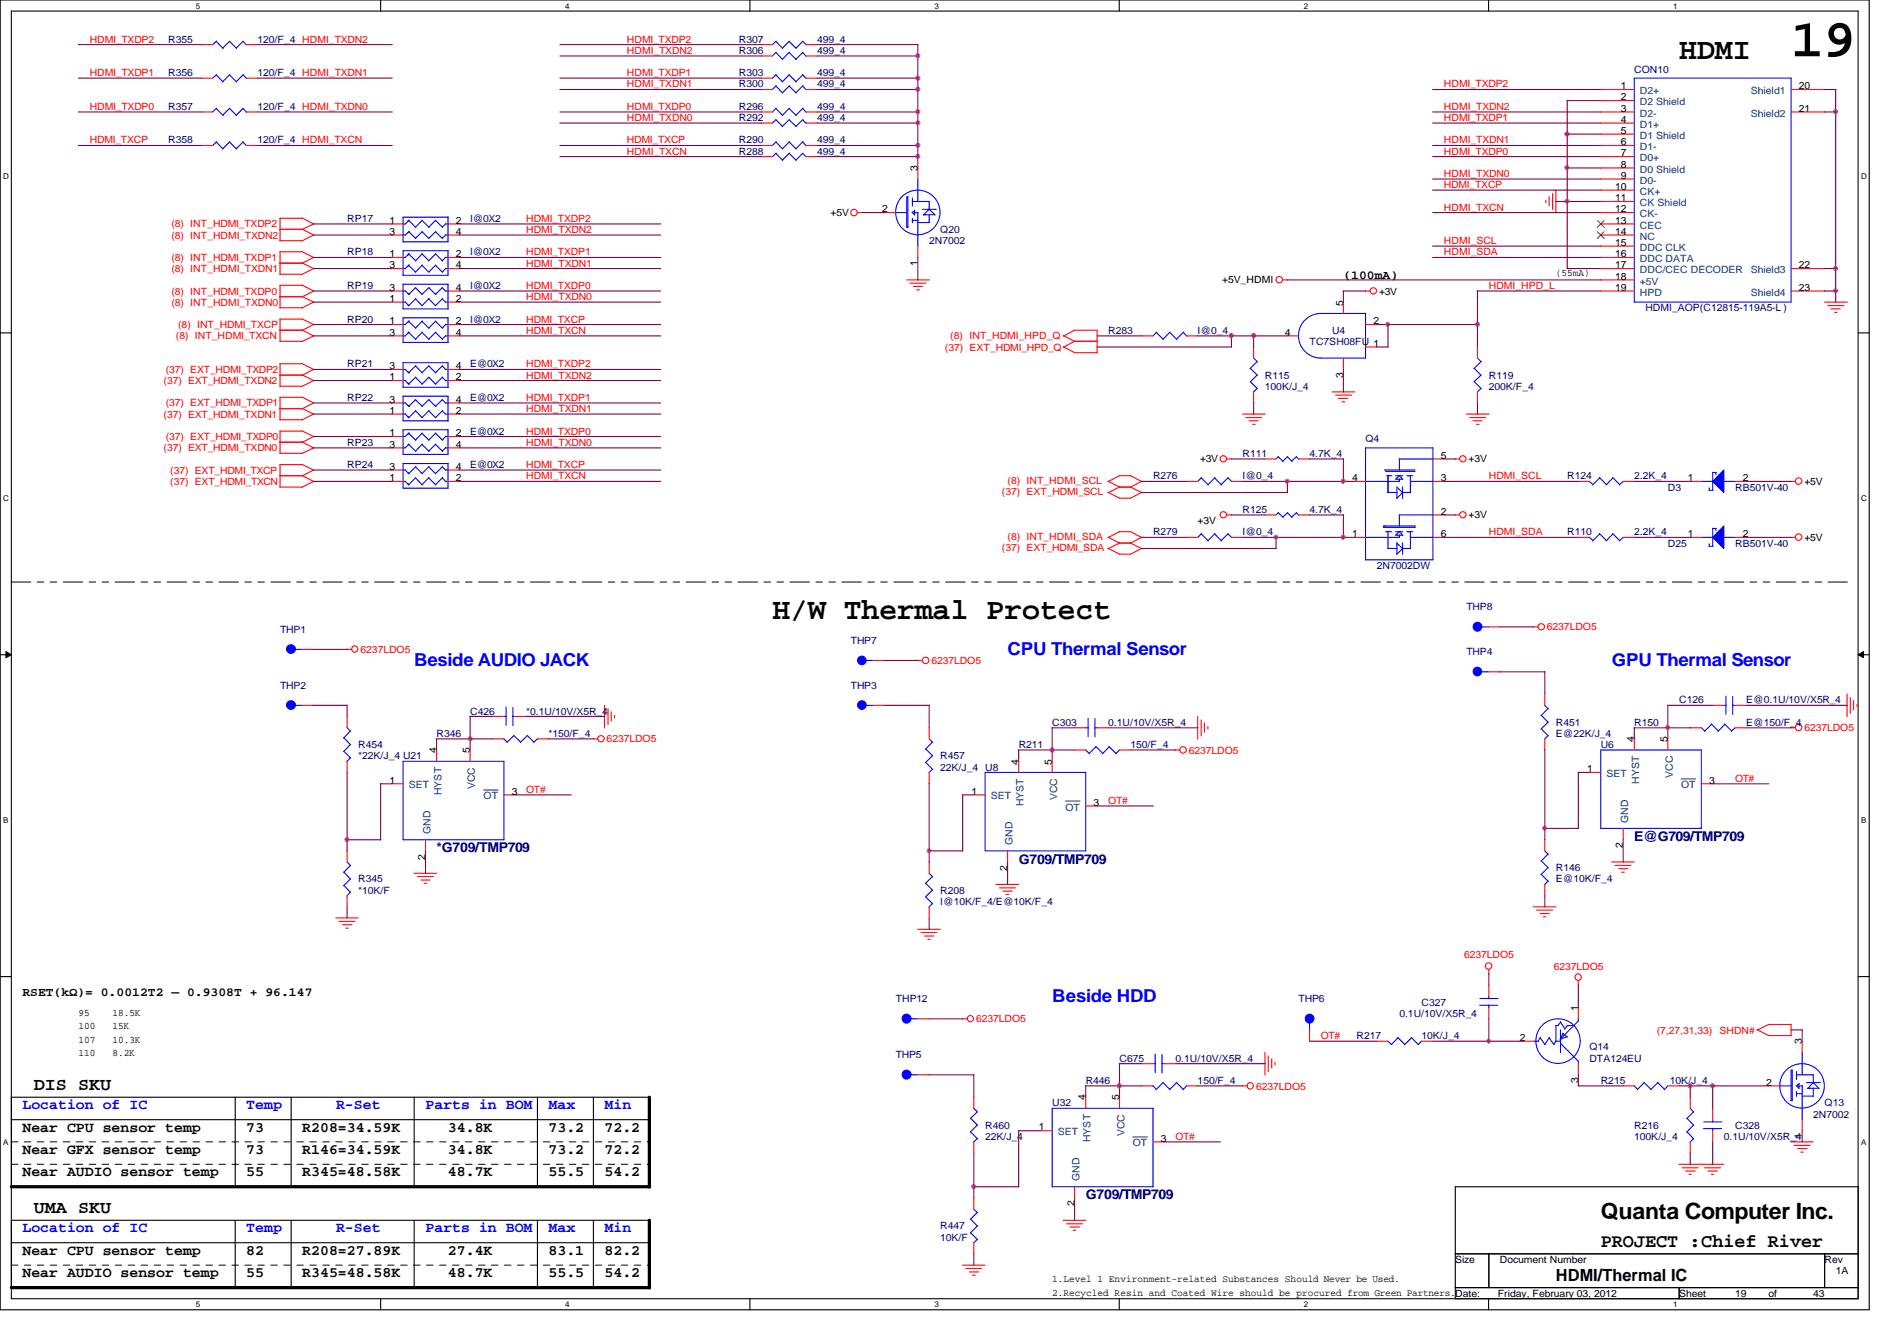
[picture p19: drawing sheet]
<svg xmlns="http://www.w3.org/2000/svg" width="297mm" height="210mm" viewBox="0 0 297 210" stroke-linecap="round" stroke-linejoin="round" font-family="sans-serif">
<defs><g id="words">
<text font-size="8.4" x="280.5" y="8.8">19</text>
<g font-size="4.7">
<text x="262.9" y="9.2">HDMI</text>
<text x="120.9" y="96.8">H/W Thermal Protect</text>
</g>
<text font-size="3.5" x="250.7" y="190.8">Quanta Computer Inc.</text>
<text font-size="3" x="250.7" y="195.2">PROJECT :Chief River</text>
<g font-size="2.8" fill="#00f">
<text x="64.9" y="104.3">Beside AUDIO JACK</text>
<text x="157.8" y="102.5">CPU Thermal Sensor</text>
<text x="252.4" y="104.3">GPU Thermal Sensor</text>
<text x="164.8" y="156.8">Beside HDD</text>
</g>
<g font-size="2.8">
<text x="5.3" y="170.6">DIS SKU</text>
<text x="5.3" y="189.8">UMA SKU</text>
</g>
<text font-size="2.6" x="243.6" y="200.4">HDMI/Thermal IC</text>
<g font-size="2.3" fill="#00f">
<text x="3.5" y="173.6">Location of IC</text>
<text x="38.6" y="173.6">Temp</text>
<text x="52.6" y="173.6">R-Set</text>
<text x="66.6" y="173.6">Parts in BOM</text>
<text x="85.9" y="173.6">Max</text>
<text x="94.7" y="173.6">Min</text>
<text x="3.5" y="192.9">Location of IC</text>
<text x="38.6" y="192.9">Temp</text>
<text x="52.6" y="192.9">R-Set</text>
<text x="66.6" y="192.9">Parts in BOM</text>
<text x="85.9" y="192.9">Max</text>
<text x="94.7" y="192.9">Min</text>
</g>
<g font-size="2.3">
<text x="3.5" y="177.1">Near CPU sensor temp</text>
<text x="38.6" y="177.1">73</text>
<text x="47.3" y="177.1">R208=34.59K</text>
<text x="70.1" y="177.1">34.8K</text>
<text x="85.9" y="177.1">73.2</text>
<text x="94.7" y="177.1">72.2</text>
<text x="3.5" y="180.6">Near GFX sensor temp</text>
<text x="3.5" y="184.1">Near AUDIO sensor temp</text>
<text x="38.6" y="180.6">73</text>
<text x="38.6" y="184.1">55</text>
<text x="47.3" y="180.6">R146=34.59K</text>
<text x="47.3" y="184.1">R345=48.58K</text>
<text x="70.1" y="180.6">34.8K</text>
<text x="70.1" y="184.1">48.7K</text>
<text x="85.9" y="180.6">73.2</text>
<text x="85.9" y="184.1">55.5</text>
<text x="94.7" y="180.6">72.2</text>
<text x="94.7" y="184.1">54.2</text>
<text x="3.5" y="196.4">Near CPU sensor temp</text>
<text x="38.6" y="196.4">82</text>
<text x="47.3" y="196.4">R208=27.89K</text>
<text x="70.1" y="196.4">27.4K</text>
<text x="85.9" y="196.4">83.1</text>
<text x="94.7" y="196.4">82.2</text>
<text x="3.5" y="199.9">Near AUDIO sensor temp</text>
<text x="38.6" y="199.9">55</text>
<text x="47.3" y="199.9">R345=48.58K</text>
<text x="70.1" y="199.9">48.7K</text>
<text x="85.9" y="199.9">55.5</text>
<text x="94.7" y="199.9">54.2</text>
</g>
<g font-size="2.1" fill="#000080">
<text x="255.9" y="131.7">E@G709/TMP709</text>
<text x="68.4" y="133.4">*G709/TMP709</text>
<text x="159.5" y="135.2">G709/TMP709</text>
<text x="170" y="187.7">G709/TMP709</text>
</g>
<g font-size="1.9">
<text x="210.4" y="43.6">(100mA)</text>
<text x="3.5" y="155.8">RSET(kΩ)= 0.0012T2 — 0.9308T + 96.147</text>
</g>
<g font-size="1.6" fill="#f00">
<text x="14.1" y="6.7">HDMI_TXDP2</text>
<text x="14.1" y="11.9">HDMI_TXDP1</text>
<text x="98.2" y="8.4">HDMI_TXDN2</text>
<text x="98.2" y="11.9">HDMI_TXDP1</text>
<text x="98.2" y="6.7">HDMI_TXDP2</text>
<text x="14.1" y="17.2">HDMI_TXDP0</text>
<text x="98.2" y="17.2">HDMI_TXDP0</text>
<text x="98.2" y="13.7">HDMI_TXDN1</text>
<text x="226.1" y="13.7">HDMI_TXDP2</text>
<text x="226.1" y="17.2">HDMI_TXDN2</text>
<text x="14.1" y="22.4">HDMI_TXCP</text>
<text x="98.2" y="22.4">HDMI_TXCP</text>
<text x="98.2" y="19">HDMI_TXDN0</text>
<text x="226.1" y="22.4">HDMI_TXDN1</text>
<text x="226.1" y="19">HDMI_TXDP1</text>
<text x="98.2" y="24.2">HDMI_TXCN</text>
<text x="226.1" y="29.5">HDMI_TXCP</text>
<text x="226.1" y="24.2">HDMI_TXDP0</text>
<text x="226.1" y="27.7">HDMI_TXDN0</text>
<text x="26.8" y="35.6">(8) INT_HDMI_TXDP2</text>
<text x="82.4" y="34.7">HDMI_TXDP2</text>
<text x="226.1" y="33">HDMI_TXCN</text>
<text x="26.8" y="40.9">(8) INT_HDMI_TXDP1</text>
<text x="26.8" y="37.3">(8) INT_HDMI_TXDN2</text>
<text x="82.4" y="40">HDMI_TXDP1</text>
<text x="82.4" y="41.7">HDMI_TXDN1</text>
<text x="82.4" y="36.5">HDMI_TXDN2</text>
<text x="226.1" y="40">HDMI_SDA</text>
<text x="226.1" y="38.2">HDMI_SCL</text>
<text x="26.8" y="42.6">(8) INT_HDMI_TXDN1</text>
<text x="26.8" y="47.9">(8) INT_HDMI_TXDN0</text>
<text x="26.8" y="46.1">(8) INT_HDMI_TXDP0</text>
<text x="82.4" y="45.3">HDMI_TXDP0</text>
<text x="82.4" y="47">HDMI_TXDN0</text>
<text x="233.1" y="45.3">HDMI_HPD_L</text>
<text x="27.6" y="53.1">(8) INT_HDMI_TXCN</text>
<text x="27.9" y="51.4">(8) INT_HDMI_TXCP</text>
<text x="82.4" y="52.2">HDMI_TXCN</text>
<text x="82.4" y="50.5">HDMI_TXCP</text>
<text x="148.8" y="53.1">(8) INT_HDMI_HPD_Q</text>
<text x="25.9" y="58.4">(37) EXT_HDMI_TXDP2</text>
<text x="82.4" y="59.3">HDMI_TXDN2</text>
<text x="82.4" y="57.5">HDMI_TXDP2</text>
<text x="148" y="54.9">(37) EXT_HDMI_HPD_Q</text>
<text x="25.6" y="65.4">(37) EXT_HDMI_TXDN1</text>
<text x="25.6" y="60.2">(37) EXT_HDMI_TXDN2</text>
<text x="25.9" y="63.6">(37) EXT_HDMI_TXDP1</text>
<text x="82.4" y="64.5">HDMI_TXDN1</text>
<text x="82.4" y="62.8">HDMI_TXDP1</text>
<text x="25.6" y="70.7">(37) EXT_HDMI_TXDN0</text>
<text x="25.9" y="68.9">(37) EXT_HDMI_TXDP0</text>
<text x="82.4" y="68">HDMI_TXDP0</text>
<text x="82.4" y="69.8">HDMI_TXDN0</text>
<text x="26.7" y="75.9">(37) EXT_HDMI_TXCN</text>
<text x="26.7" y="74.2">(37) EXT_HDMI_TXCP</text>
<text x="82.4" y="73.3">HDMI_TXCP</text>
<text x="82.4" y="75">HDMI_TXCN</text>
<text x="156.9" y="77.5">(37) EXT_HDMI_SCL</text>
<text x="157.8" y="75.7">(8) INT_HDMI_SCL</text>
<text x="233.1" y="75">HDMI_SCL</text>
<text x="233.1" y="83.8">HDMI_SDA</text>
<text x="156.9" y="86.2">(37) EXT_HDMI_SDA</text>
<text x="157.8" y="84.5">(8) INT_HDMI_SDA</text>
<text x="242.2" y="98.7">6237LDO5</text>
<text x="56.5" y="102.2">6237LDO5</text>
<text x="145.8" y="104">6237LDO5</text>
<text x="95" y="116.2">6237LDO5</text>
<text x="186.1" y="118">6237LDO5</text>
<text x="282.5" y="114.5">6237LDO5</text>
<text x="82.4" y="124.1">OT#</text>
<text x="173.5" y="125.9">OT#</text>
<text x="271.7" y="122.3">OT#</text>
<text x="229.3" y="150">6237LDO5</text>
<text x="243.3" y="151.8">6237LDO5</text>
<text x="152.9" y="160">6237LDO5</text>
<text x="259.4" y="161.8">(7,27,31,33)</text>
<text x="269.2" y="161.8">SHDN#</text>
<text x="206.8" y="162.6">OT#</text>
<text x="196.7" y="170.6">6237LDO5</text>
<text x="184.1" y="178.4">OT#</text>
</g>
<g font-size="1.6" fill="#000080">
<text x="26.3" y="11.9">R356</text>
<text x="26.3" y="6.7">R355</text>
<text x="40.3" y="11.9">120/F_4 HDMI_TXDN1</text>
<text x="40.3" y="6.7">120/F_4 HDMI_TXDN2</text>
<text x="115.7" y="11.9">R303</text>
<text x="115.7" y="8.4">R306</text>
<text x="115.7" y="6.7">R307</text>
<text x="128" y="11.9">499_4</text>
<text x="128" y="8.4">499_4</text>
<text x="128" y="6.7">499_4</text>
<text x="255.9" y="11.4">CON10</text>
<text x="26.3" y="17.2">R357</text>
<text x="40.3" y="17.2">120/F_4 HDMI_TXDN0</text>
<text x="115.7" y="13.7">R300</text>
<text x="115.7" y="17.2">R296</text>
<text x="128" y="13.7">499_4</text>
<text x="128" y="17.2">499_4</text>
<text x="26.3" y="22.4">R358</text>
<text x="40.3" y="22.4">120/F_4 HDMI_TXCN</text>
<text x="115.7" y="19">R292</text>
<text x="115.7" y="22.4">R290</text>
<text x="128" y="19">499_4</text>
<text x="128" y="22.4">499_4</text>
<text x="115.7" y="24.2">R288</text>
<text x="128" y="24.2">499_4</text>
<text x="54.4" y="34.7">RP17</text>
<text x="73.6" y="34.7">I@0X2</text>
<text x="54.4" y="40">RP18</text>
<text x="73.6" y="40">I@0X2</text>
<text x="145.5" y="38.2">2N7002</text>
<text x="147.2" y="36.5">Q20</text>
<text x="54.4" y="45.3">RP19</text>
<text x="73.6" y="45.3">I@0X2</text>
<text x="54.4" y="50.5">RP20</text>
<text x="73.6" y="50.5">I@0X2</text>
<text x="173.5" y="52.2">R283</text>
<text x="187.5" y="52.2">I@0_4</text>
<text x="208.6" y="52.2">U4</text>
<text x="257.6" y="48.7">HDMI_AOP(C12815-119A5-L )</text>
<text x="54.4" y="57.5">RP21</text>
<text x="73.6" y="57.5">E@0X2</text>
<text x="198.1" y="59.3">R115</text>
<text x="205.1" y="54">TC7SH08FU 1</text>
<text x="233.1" y="59.3">R119</text>
<text x="54.4" y="62.8">RP22</text>
<text x="73.6" y="62.8">E@0X2</text>
<text x="198.1" y="61">100K/J_4</text>
<text x="233.1" y="61">200K/F_4</text>
<text x="54.4" y="69.8">RP23</text>
<text x="73.6" y="68">E@0X2</text>
<text x="194.6" y="71.5">R111</text>
<text x="205.1" y="71.5">4.7K_4</text>
<text x="213.8" y="69.3">Q4</text>
<text x="54.4" y="73.3">RP24</text>
<text x="73.6" y="73.3">E@0X2</text>
<text x="180.5" y="75">R276</text>
<text x="194.6" y="75">I@0_4</text>
<text x="245.4" y="75">R124</text>
<text x="255.9" y="75">2.2K_4</text>
<text x="261.2" y="76.8">D3</text>
<text x="271.7" y="76.8">RB501V-40</text>
<text x="180.5" y="83.8">R279</text>
<text x="194.6" y="83.8">I@0_4</text>
<text x="194.6" y="80.3">R125</text>
<text x="205.1" y="80.3">4.7K_4</text>
<text x="245.4" y="83.8">R110</text>
<text x="255.9" y="83.8">2.2K_4</text>
<text x="215.6" y="89.1">2N7002DW</text>
<text x="261.2" y="85.6">D25</text>
<text x="271.7" y="85.6">RB501V-40</text>
<text x="229.6" y="95.5">THP8</text>
<text x="43.9" y="99.1">THP1</text>
<text x="133.2" y="100.8">THP7</text>
<text x="43.9" y="107.8">THP2</text>
<text x="133.2" y="107.8">THP3</text>
<text x="229.6" y="102.5">THP4</text>
<text x="73.6" y="111.8">C426</text>
<text x="82.4" y="111.8">*0.1U/10V/X5R_4</text>
<text x="164.8" y="113.6">C303</text>
<text x="173.5" y="113.6">0.1U/10V/X5R_4</text>
<text x="243.6" y="113.6">R451</text>
<text x="255.9" y="113.6">R150</text>
<text x="262.9" y="110.1">C126</text>
<text x="273.4" y="113.6">E@150/F_4</text>
<text x="273.4" y="110.1">E@0.1U/10V/X5R_4</text>
<text x="56.1" y="117.1">R454</text>
<text x="56.1" y="118.8">*22K/J_4 U21</text>
<text x="68.4" y="115.4">R346</text>
<text x="85.9" y="115.4">*150/F_4</text>
<text x="147.2" y="118.8">R457</text>
<text x="159.5" y="117.1">R211</text>
<text x="177" y="117.1">150/F_4</text>
<text x="243.6" y="115.4">E@22K/J_4</text>
<text x="250.7" y="117.1">U6</text>
<text x="147.2" y="120.6">22K/J_4 U8</text>
<text x="243.6" y="136.4">R146</text>
<text x="56.1" y="138.1">R345</text>
<text x="56.1" y="139.9">*10K/F</text>
<text x="147.2" y="139.9">R208</text>
<text x="147.2" y="141.6">I@10K/F_4/E@10K/F_4</text>
<text x="243.6" y="138.1">E@10K/F_4</text>
<text x="140.2" y="156.9">THP12</text>
<text x="203.3" y="156.9">THP6</text>
<text x="219.1" y="159.2">0.1U/10V/X5R_4</text>
<text x="222.6" y="157.4">C327</text>
<text x="140.2" y="165.7">THP5</text>
<text x="175.3" y="166.2">C675</text>
<text x="184.1" y="166.2">0.1U/10V/X5R_4</text>
<text x="212.4" y="162.6">R217</text>
<text x="222.6" y="162.6">10K/J_4</text>
<text x="248.9" y="164.4">Q14</text>
<text x="248.9" y="166.2">DTA124EU</text>
<text x="164.8" y="173.2">U32</text>
<text x="170" y="169.7">R446</text>
<text x="187.5" y="169.7">150/F_4</text>
<text x="250.7" y="169.7">R215</text>
<text x="261.5" y="169.7">10K/J_4</text>
<text x="285.7" y="173.2">Q13</text>
<text x="154.3" y="176.7">R460</text>
<text x="154.3" y="178.4">22K/J_4</text>
<text x="255.9" y="176.7">R216</text>
<text x="255.9" y="178.4">100K/J_4</text>
<text x="269.9" y="178.4">0.1U/10V/X5R_4</text>
<text x="271.7" y="176.7">C328</text>
<text x="283.9" y="174.9">2N7002</text>
<text x="147.2" y="192.4">R447</text>
<text x="147.2" y="194.2">10K/F</text>
</g>
<g font-size="1.6">
<text x="253.8" y="14">1</text>
<text x="253.8" y="15.7">2</text>
<text x="253.8" y="17.5">3</text>
<text x="281.7" y="14">20</text>
<text x="281.7" y="17.5">21</text>
<text x="253.8" y="19.2">4</text>
<text x="253.8" y="21">5</text>
<text x="253.8" y="22.7">6</text>
<text x="143.7" y="26.8" transform="rotate(-90 143.7 26.8)">3</text>
<text x="252.9" y="29.7">10</text>
<text x="253.8" y="24.5">7</text>
<text x="253.8" y="26.2">8</text>
<text x="253.8" y="28">9</text>
<text x="61" y="35">1</text>
<text x="71.4" y="35">2</text>
<text x="130" y="33.9">+5V</text>
<text x="138.1" y="33.2">2</text>
<text x="252.9" y="31.5">11</text>
<text x="252.9" y="33.2">12</text>
<text x="252.9" y="35">13</text>
<text x="61" y="36.7">3</text>
<text x="61" y="40.3">1</text>
<text x="61" y="42">3</text>
<text x="71.4" y="36.7">4</text>
<text x="71.4" y="40.3">2</text>
<text x="71.4" y="42">4</text>
<text x="143.7" y="41.6" transform="rotate(-90 143.7 41.6)">1</text>
<text x="252.9" y="36.7">14</text>
<text x="252.9" y="38.5">15</text>
<text x="252.9" y="40.3">16</text>
<text x="252.9" y="42">17</text>
<text x="281.7" y="42">22</text>
<text x="61" y="47.2">1</text>
<text x="61" y="45.5">3</text>
<text x="71.4" y="47.2">2</text>
<text x="71.4" y="45.5">4</text>
<text x="191.4" y="44.4">+5V_HDMI</text>
<text x="210.3" y="47.8" transform="rotate(-90 210.3 47.8)">5</text>
<text x="215.9" y="46.1">+3V</text>
<text x="243.6" y="43.3">(55mA)</text>
<text x="252.9" y="43.8">18</text>
<text x="252.9" y="45.5">19</text>
<text x="281.7" y="45.5">23</text>
<text x="61" y="50.8">1</text>
<text x="61" y="52.5">3</text>
<text x="71.4" y="50.8">2</text>
<text x="71.4" y="52.5">4</text>
<text x="201.2" y="52.5">4</text>
<text x="215.1" y="50.8">2</text>
<text x="61" y="59.5">1</text>
<text x="61" y="57.8">3</text>
<text x="71.4" y="59.5">2</text>
<text x="71.4" y="57.8">4</text>
<text x="210.3" y="59.1" transform="rotate(-90 210.3 59.1)">3</text>
<text x="61" y="64.8">1</text>
<text x="61" y="63">3</text>
<text x="71.4" y="64.8">2</text>
<text x="71.4" y="63">4</text>
<text x="61" y="68.3">1</text>
<text x="61" y="70.1">3</text>
<text x="71.4" y="68.3">2</text>
<text x="71.4" y="70.1">4</text>
<text x="225.6" y="71.8">5</text>
<text x="61" y="75.3">1</text>
<text x="61" y="73.5">3</text>
<text x="71.4" y="75.3">2</text>
<text x="71.4" y="73.5">4</text>
<text x="187.9" y="72.4">+3V</text>
<text x="211.7" y="75.3">4</text>
<text x="225.6" y="75.3">3</text>
<text x="230" y="72.4">+3V</text>
<text x="264.3" y="75.3">1</text>
<text x="272.9" y="75.3">2</text>
<text x="282.5" y="75.9">+5V</text>
<text x="187.5" y="82">+3V</text>
<text x="225.6" y="80.6">2</text>
<text x="230" y="81.2">+3V</text>
<text x="211.7" y="84.1">1</text>
<text x="225.6" y="84.1">6</text>
<text x="264.3" y="84.1">1</text>
<text x="272.9" y="84.1">2</text>
<text x="282.5" y="84.7">+5V</text>
<text x="68.3" y="117.9" transform="rotate(-90 68.3 117.9)">4</text>
<text x="73.6" y="117.9" transform="rotate(-90 73.6 117.9)">5</text>
<text x="159.5" y="119.7" transform="rotate(-90 159.5 119.7)">4</text>
<text x="164.7" y="119.7" transform="rotate(-90 164.7 119.7)">5</text>
<text x="255.9" y="116.2" transform="rotate(-90 255.9 116.2)">4</text>
<text x="261.1" y="116.2" transform="rotate(-90 261.1 116.2)">5</text>
<text x="61" y="122.6">1</text>
<text x="80.1" y="124.4">3</text>
<text x="152.1" y="124.4">1</text>
<text x="248.5" y="120.9">1</text>
<text x="267.6" y="122.6">3</text>
<text x="171.2" y="126.1">3</text>
<text x="66.6" y="134.5" transform="rotate(-90 66.6 134.5)">2</text>
<text x="157.7" y="136.3" transform="rotate(-90 157.7 136.3)">2</text>
<text x="254.1" y="132.8" transform="rotate(-90 254.1 132.8)">2</text>
<text x="12.3" y="159">95</text>
<text x="12.3" y="161.1">100</text>
<text x="17.6" y="159">18.5K</text>
<text x="17.6" y="161.1">15K</text>
<text x="247.1" y="158.2" transform="rotate(-90 247.1 158.2)">1</text>
<text x="12.3" y="163.2">107</text>
<text x="12.3" y="165.3">110</text>
<text x="17.6" y="163.2">10.3K</text>
<text x="17.6" y="165.3">8.2K</text>
<text x="238" y="162.9">2</text>
<text x="282.1" y="163.5" transform="rotate(-90 282.1 163.5)">3</text>
<text x="170" y="172.3" transform="rotate(-90 170 172.3)">4</text>
<text x="175.3" y="172.3" transform="rotate(-90 175.3 172.3)">5</text>
<text x="247.1" y="169.6" transform="rotate(-90 247.1 169.6)">3</text>
<text x="276.6" y="169.9">2</text>
<text x="162.6" y="177">1</text>
<text x="181.8" y="178.7">3</text>
<text x="282.1" y="178.4" transform="rotate(-90 282.1 178.4)">1</text>
<text x="168.2" y="188.8" transform="rotate(-90 168.2 188.8)">2</text>
<text x="227.9" y="197.7">Size</text>
<text x="234.9" y="197.7">Document Number</text>
<text x="285.7" y="197.7">Rev</text>
<text x="164.8" y="202.9">2.Recycled Resin and Coated Wire should be procured from Green Partners.Date:</text>
<text x="164.8" y="200.7">1.Level 1 Environment-related Substances Should Never be Used.</text>
<text x="234.5" y="203">Friday, February 03, 2012</text>
<text x="262.9" y="203">Sheet</text>
<text x="271.7" y="203">19</text>
<text x="276.9" y="203">of</text>
<text x="283.9" y="203">43</text>
<text x="287.4" y="199.5">1A</text>
</g>
<g font-size="1.6" fill="#004080">
<text x="256.8" y="14.7">D2+</text>
<text x="256.8" y="16.5">D2 Shield</text>
<text x="274.1" y="14.7">Shield1</text>
<text x="256.8" y="18.2">D2-</text>
<text x="256.8" y="20">D1+</text>
<text x="256.8" y="21.7">D1 Shield</text>
<text x="256.8" y="23.5">D1-</text>
<text x="274.1" y="18.2">Shield2</text>
<text x="256.8" y="25.2">D0+</text>
<text x="256.8" y="27">D0 Shield</text>
<text x="256.8" y="28.7">D0-</text>
<text x="256.8" y="30.5">CK+</text>
<text x="256.8" y="32.3">CK Shield</text>
<text x="256.8" y="34">CK-</text>
<text x="256.8" y="35.8">CEC</text>
<text x="256.8" y="37.5">NC</text>
<text x="256.8" y="39.2">DDC CLK</text>
<text x="256.8" y="41">DDC DATA</text>
<text x="256.8" y="42.8">DDC/CEC DECODER</text>
<text x="256.8" y="44.5">+5V</text>
<text x="256.8" y="46.3">HPD</text>
<text x="274.1" y="42.8">Shield3</text>
<text x="274.1" y="46.3">Shield4</text>
<text x="64" y="123.4">SET</text>
<text x="69.1" y="124.5" transform="rotate(-90 69.1 124.5)">HYST</text>
<text x="74.4" y="123.5" transform="rotate(-90 74.4 123.5)">VCC</text>
<text x="75.7" y="125.1">OT</text>
<text x="155.1" y="125.1">SET</text>
<text x="165.5" y="125.3" transform="rotate(-90 165.5 125.3)">VCC</text>
<text x="251.5" y="121.6">SET</text>
<text x="256.7" y="122.7" transform="rotate(-90 256.7 122.7)">HYST</text>
<text x="261.9" y="121.8" transform="rotate(-90 261.9 121.8)">VCC</text>
<text x="263.2" y="123.4">OT</text>
<text x="67.4" y="130.6" transform="rotate(-90 67.4 130.6)">GND</text>
<text x="160.3" y="126.2" transform="rotate(-90 160.3 126.2)">HYST</text>
<text x="166.8" y="126.9">OT</text>
<text x="254.9" y="128.8" transform="rotate(-90 254.9 128.8)">GND</text>
<text x="158.5" y="132.3" transform="rotate(-90 158.5 132.3)">GND</text>
<text x="165.6" y="177.7">SET</text>
<text x="170.8" y="178.8" transform="rotate(-90 170.8 178.8)">HYST</text>
<text x="176.1" y="177.8" transform="rotate(-90 176.1 177.8)">VCC</text>
<text x="177.4" y="179.5">OT</text>
<text x="169" y="184.9" transform="rotate(-90 169 184.9)">GND</text>
</g>
<g font-size="1.3">
<text x="30.7" y="1.4">5</text>
<text x="88.5" y="1.4">4</text>
<text x="146.3" y="1.4">3</text>
<text x="204.2" y="1.4">2</text>
<text x="262" y="1.4">1</text>
<text x=".5" y="28.1">D</text>
<text x="291.4" y="28.1">D</text>
<text x=".5" y="78.4">C</text>
<text x="291.4" y="78.4">C</text>
<text x=".5" y="128.8">B</text>
<text x="291.4" y="128.8">B</text>
<text x=".5" y="179.2">A</text>
<text x="291.4" y="179.2">A</text>
<text x="30.7" y="204.6">5</text>
<text x="88.5" y="204.6">4</text>
<text x="146.3" y="204.6">3</text>
<text x="204.2" y="204.6">2</text>
<text x="262" y="204.6">1</text>
</g>
</g></defs>
<path d="M0 0h292.7v205h-292.7zM1.8 1.7h289.2v201.6h-289.2z" fill="none" stroke="#000" stroke-width=".17"/>
<g fill="#fff">
<path d="M30.7 .2h.7v1.4h-.7z"/>
<path d="M30.7 203.5h.7v1.4h-.7z"/>
</g>
<path d="M59.6 0v1.7M59.6 203.3v1.7" fill="none" stroke="#000" stroke-width=".17"/>
<g fill="#fff">
<path d="M88.5 .2h.7v1.4h-.7z"/>
<path d="M88.5 203.5h.7v1.4h-.7z"/>
</g>
<path d="M117.4 0v1.7M117.4 203.3v1.7" fill="none" stroke="#000" stroke-width=".17"/>
<g fill="#fff">
<path d="M146.3 .2h.7v1.4h-.7z"/>
<path d="M146.3 203.5h.7v1.4h-.7z"/>
</g>
<path d="M175.3 0v1.7M175.3 203.3v1.7" fill="none" stroke="#000" stroke-width=".17"/>
<g fill="#fff">
<path d="M204.2 .2h.6v1.4h-.6z"/>
<path d="M204.2 203.5h.6v1.4h-.6z"/>
</g>
<path d="M233.1 0v1.7M233.1 203.3v1.7" fill="none" stroke="#000" stroke-width=".17"/>
<g fill="#fff">
<path d="M262 .2h.7v1.4h-.7z"/>
<path d="M262 203.5h.7v1.4h-.7z"/>
<path d="M.5 26.9h.9v1.4h-.9z"/>
<path d="M291.4 26.9h.9v1.4h-.9z"/>
<path d="M.5 77.3h.9v1.4h-.9z"/>
<path d="M291.4 77.3h.9v1.4h-.9z"/>
</g>
<path d="M0 52.1h1.8M291 52.1h1.7" fill="none" stroke="#000" stroke-width=".17"/>
<g fill="#fff">
<path d="M.5 127.7h.8v1.4h-.8z"/>
<path d="M291.4 127.7h.8v1.4h-.8z"/>
</g>
<path d="M0 102.5h1.8M291 102.5h1.7" fill="none" stroke="#000" stroke-width=".17"/>
<path d="M.9 102l.9 .5-.9 .5zM291 102.5l.8-.5v1z" fill="#000"/>
<path d="M.9 102l.9 .5-.9 .5zM291 102.5l.8-.5v1z" fill="none" stroke="#000" stroke-width=".16"/>
<g fill="#fff">
<path d="M.5 178.1h.8v1.4h-.8z"/>
<path d="M291.4 178.1h.8v1.4h-.8z"/>
</g>
<g fill="none" stroke="#000" stroke-width=".17">
<path d="M0 152.9h1.8M291 152.9h1.7M1.8 175.3h99.9M36.8 171.7v14.1M45.6 171.7v14.1M64.9 171.7v14.1M84.2 171.7v14.1M92.9 171.7v14.1M101.7 171.7h-99.9v14.1M1.8 194.5h99.9M36.8 191v10.6M45.6 191v10.6"/>
<path d="M64.9 191v10.6M84.2 191v10.6M92.9 191v10.6M101.7 191h-99.9v10.6M227.9 185.8h63.1v17.5h-63.1zM227.9 196.3h63.1M233.1 196.3v5.2M285.7 196.3v5.2M227.9 201.5h63.1M262.9 201.5v1.8"/>
</g>
<path d="M1.8 91.1h287.5" fill="none" stroke="#000" stroke-width=".16" stroke-dasharray="3 1 1 1 1 1"/>
<path d="M101.7 171.7v14.1M1.8 185.8h99.9M101.7 191v10.6M1.8 201.5h99.9" fill="none" stroke="#000" stroke-width=".51"/>
<path d="M1.8 178.7h99.9M1.8 182.2h99.9M1.8 198h99.9" fill="none" stroke="#000" stroke-width=".16" stroke-dasharray="1 1 1 1 1 1 1 1"/>
<g fill="none" stroke="#f00" stroke-width=".17">
<path d="M31.6 12.2h1.7M38.6 12.2h1.7M43.8 39.4h3.5M43.8 35.9h3.5M43.8 37.7h3.5M43.8 34.2h3.5M43.9 34.2v3.5M43.9 39.4v3.6M47.3 39.4l1.8 .9-1.8 .9M47.3 35.9l1.8 .9-1.8 .9M47.3 34.1l1.8 1-1.8 .8M134.3 33.3h.7"/>
<path d="M242.1 31.4v.3M242.6 30.8v1.4M243.1 30.3v2.5M243.6 29.8v3.5M43.8 51.7h3.5M43.8 53.4h3.5M43.8 41.2h3.5M43.8 42.9h3.5M43.8 50h3.5M43.8 46.4h3.5M43.8 48.2h3.5M43.8 44.7h3.5"/>
<path d="M43.8 58.7h3.5M43.8 56.9h3.5M43.9 44.7v3.5M43.9 49.9v3.5M43.9 56.9v3.6M47.3 41.1l1.8 .9-1.8 1M47.3 51.6l1.8 1-1.8 .9M47.3 49.9l1.8 .9-1.8 .9M47.3 46.4l1.8 .9-1.8 .9M47.3 44.6l1.8 1-1.8 .9M47.3 58.7l1.8 .9-1.8 .9M47.3 56.9l1.8 .9-1.8 1"/>
<path d="M142 43.8h3.5M142.5 44.3h2.5M143 44.8h1.4M143.5 45.4h.5M166.5 52.5l1.8 .9-1.8 1M166.5 54.3l1.8 .9M168.2 51.7h3.6v3.5M168.2 53.4h3.6M168.2 55.2h3.6M168.3 51.7l-1.8 .9M200.9 43.8h.7M213.8 45.6h.7"/>
<path d="M285.7 47.3h3.6M286.2 47.8h2.5M286.7 48.3h1.5M287.3 48.9h.4M43.8 74.5h3.5M43.8 76.2h3.5M43.8 62.2h3.5M43.8 64h3.5M43.8 65.7h3.5M43.8 60.5h3.5M43.8 69.2h3.5M43.8 71h3.5"/>
<path d="M43.8 67.5h3.5M43.8 72.7h3.5M43.9 62.2v3.5M43.9 67.5v3.5M43.9 72.7v3.6M47.3 62.1l1.8 1-1.8 .9M47.3 63.9l1.8 .9-1.8 .9M47.3 69.2l1.8 .9-1.8 .9M47.3 67.4l1.8 .9-1.8 1M47.3 74.4l1.8 1-1.8 .9M47.3 72.7l1.8 .9-1.8 .9M173.5 75.3l1.8 .9-1.8 .9"/>
<path d="M173.5 77l1.8 1M175.3 74.5h1.7l1.8 .9M175.3 76.2h1.7M175.3 74.5l-1.8 .9M177 76.2l1.8 .9M178.8 75.3l-1.8 .9M178.8 77l-1.8 1h-1.7M192.1 71.8h.8M194.6 64.8h3.5M195.1 65.4h2.5M195.6 65.9h1.4M196.1 66.4h.5"/>
<path d="M208.6 61.3h3.5M209.1 61.8h2.5M209.6 62.4h1.4M210.1 62.9h.5M227.8 71.8h.8M229.6 64.8h3.6M230.1 65.4h2.5M230.6 65.9h1.5M231.2 66.4h.4M280.4 75.4h.7M173.5 84.1l1.8 .9-1.8 .9M173.5 85.8l1.8 .9"/>
<path d="M175.3 83.2h1.7l1.8 1M175.3 85h1.7M175.3 83.2l-1.8 1M177 85l1.8 .9M178.8 84.1l-1.8 .9M178.8 85.8l-1.8 .9h-1.7M192.1 80.6h.8M227.8 80.6h.8M240.1 98.1h.7M280.4 84.1h.7M54.3 101.6h.8M92.9 115.7h.7"/>
<path d="M94.7 110.4v3.6M95.2 110.9v2.5M95.7 111.4v1.5M96.2 112v.4M143.7 103.4h.7M184 117.4h.7M187.5 112.1v3.6M188.1 112.7v2.5M188.6 113.2v1.4M189.1 113.7v.4M280.4 113.9h.7M289.2 108.6v3.6"/>
<path d="M289.7 109.2v2.5M290.2 109.6v1.5M290.8 110.2v.4M64.8 136.7h3.6M65.4 137.2h2.5M65.9 137.8h1.4M66.4 138.3h.4M156 138.4h3.5M156.5 139h2.5M157.1 139.5h1.4M157.5 140h.4M252.3 134.9h3.6"/>
<path d="M252.9 135.5h2.5M253.4 136h1.5M253.9 136.5h.4M52.6 143.7h3.5M53.1 144.2h2.5M53.6 144.7h1.5M54.1 145.3h.4M143.7 145.5h3.5M144.2 146h2.5M144.8 146.5h1.4M145.3 147h.4M150.7 159.5h.8"/>
<path d="M233.1 151.8v.7M240.1 141.9h3.5M240.6 142.5h2.5M241.2 143h1.4M241.7 143.5h.4M247.1 153.5v.8M194.5 170h.8M198.1 164.7v3.6M198.6 165.3v2.5M199.1 165.7v1.5M199.6 166.3v.4M268.2 173.5v1.8"/>
<path d="M268.2 177v1.7M275.1 161.2l1.8 .9M276.9 160.4h3.6M276.9 160.4l-1.8 .8M280.4 178.7h3.5M280.5 160.3v1.8h-3.6M280.9 179.3h2.5M281.5 179.8h1.5M150.7 198h3.6M151.2 198.5h2.5M151.8 199.1h1.4M152.3 199.6h.4"/>
<path d="M166.5 191h3.5M167 191.6h2.5M167.6 192.1h1.4M168.1 192.6h.3M262.9 182.2h7M263.4 182.8h2.5M263.9 183.3h1.5M264.5 183.8h.3M266.9 182.8h2.5M267.5 183.3h1.4M268 183.8h.3M282 180.3h.4"/>
<circle cx="133.7" cy="33.3" r=".51"/>
<circle cx="200.3" cy="43.8" r=".51"/>
<circle cx="215.1" cy="45.5" r=".5"/>
<circle cx="191.6" cy="71.8" r=".5"/>
<circle cx="229.1" cy="71.8" r=".5"/>
<circle cx="281.6" cy="75.3" r=".51"/>
<circle cx="191.6" cy="80.6" r=".5"/>
<circle cx="229.1" cy="80.6" r=".5"/>
<circle cx="241.3" cy="98.1" r=".5"/>
<circle cx="281.6" cy="84.1" r=".51"/>
<circle cx="55.5" cy="101.6" r=".5"/>
<circle cx="94.1" cy="115.6" r=".5"/>
<circle cx="144.9" cy="103.4" r=".51"/>
<circle cx="185.2" cy="117.4" r=".51"/>
<circle cx="281.6" cy="113.9" r=".51"/>
<circle cx="152" cy="159.4" r=".49"/>
<circle cx="233.1" cy="151.2" r=".51"/>
<circle cx="247.1" cy="152.9" r=".5"/>
<circle cx="195.8" cy="170" r=".5"/>
</g>
<path d="M33.9 11.7l1 1.1M33.9 11.7l-.6 .5M35.9 11.7l1.1 1.1M36 11.7l-1.1 1.1M38.1 11.7l.5 .6M38.1 11.7l-1.1 1.1M266.7 176.7h2.9M266.8 175.6h2.8M268.2 175.3v.3M268.2 176.6v.4" fill="none" stroke="#00f" stroke-width=".17"/>
<circle cx="205.1" cy="159.4" r=".68" fill="#00f"/>
<g fill="none" stroke="#00f" stroke-width=".17">
<path d="M33.9 17l1 1.1M33.9 16.9l-.6 .6M35.9 17l1.1 1.1M36 16.9l-1.1 1.1M38.1 17l.5 .6M38.1 16.9l-1.1 1.1M121.5 11.7l1.1 1.1M121.5 8.2l1.1 1.1M121.5 11.7l-.6 .5M121.5 8.2l-.6 .6M123.6 11.7l1.1 1.1M123.6 8.2l1.1 1.1"/>
<path d="M123.6 11.7l-1.1 1.1M123.6 8.2l-1.1 1.1M125.7 11.7l.5 .6M125.7 8.2l.5 .6M125.7 11.7l-1.1 1.1M125.7 8.2l-1.1 1.1M33.9 22.2l1 1.1M33.9 22.2l-.6 .6M35.9 22.2l1.1 1.1M36 22.2l-1.1 1.1M38.1 22.2l.5 .6M38.1 22.2l-1.1 1.1"/>
<path d="M121.5 24l1.1 1.1M121.5 24l-.6 .5M123.6 24l1.1 1.1M123.6 24l-1.1 1.1M125.7 24l.5 .6M125.7 24l-1.1 1.1M181.1 52l1.1 1.1M181.1 52l-.6 .6M183.2 52l1.1 1.1M183.2 52l-1.1 1.1M185.3 52l.5 .6M185.3 52l-1.1 1.1"/>
<path d="M195.8 57.7l1.1 1.1M195.8 59.7l1.1 1.1M196.3 56l.6 .6M196.8 56.6l-1.1 1.1M196.8 58.7l-1.1 1.1M196.8 60.8l-.5 .6M53.8 115.5l1.1 1.1M53.8 117.6l1.1 1.1M54.4 113.9l.5 .6M54.9 114.4l-1.1 1.1M54.9 116.5l-1.1 1.1M54.9 118.6l-.6 .6"/>
<path d="M205.1 160.1v1.1"/>
<circle cx="205.1" cy="159.4" r=".68"/>
</g>
<g fill="none" stroke="#f00" stroke-width=".17">
<path d="M31.6 17.5h1.7M38.6 17.5h1.7M119.2 12.2h1.7M119.2 8.8h1.7M126.2 12.2h1.8M126.2 8.8h1.8M31.6 22.8h1.7M38.6 22.8h1.7M119.2 24.5h1.7M126.2 24.5h1.8M178.8 52.6h1.7M185.8 52.6h1.7"/>
<path d="M196.3 54.3v1.7M196.3 61.3v1.8M54.4 112.1v1.8M54.4 119.2v1.7M205.1 161.2v1.8"/>
</g>
<circle cx="231.4" cy="105.1" r=".68" fill="#00f"/>
<g fill="none" stroke="#00f" stroke-width=".17">
<path d="M121.5 18.8l1.1 1M121.5 18.7l-.6 .6M123.6 18.8l1.1 1M123.6 18.7l-1.1 1.1M125.7 18.8l.5 .5M125.7 18.7l-1.1 1.1M213.8 75.4h5.4M213.8 70.1h10.6v17.5h-10.6zM216.8 73.6h4.8M217 73.8h4.6M217.1 74.5h.8M217.3 77.1h1.5"/>
<path d="M217.3 74.4v2.7M218.5 75h1.1M218.5 74.5h1.2M218.7 76.2l.9 .9-.9 .9M218.7 76.4v1.6M218.8 74.8l-.2 .2M219.1 74.4l.6 .7M219.1 75v.4M219.2 74.4l-.5 .4M219.6 77.1h1.2M219.6 76.2v1.8M220.3 74.5h.9"/>
<path d="M220.8 74.4v2.7M220.8 75.4h3.6M224.4 71.8h-5.3v1.8M213.8 84.1h5.4M216.6 82.5h5M216.7 82.3h4.9v.3M216.7 82.3v.2M217 83.2h.9M217.3 85.9h1.5M217.3 83.2v2.7M218.5 83.8h1.1M218.5 83.2h1.2"/>
<path d="M218.7 85l.9 .9-.9 .9M218.7 85v1.7M218.8 83.5l-.2 .3M219.1 83.2l.6 .6M219.1 83.8v.4M219.2 83.2l-.5 .4M219.6 85.9h1.2M219.6 85v1.8M220.3 83.2h.9M220.8 84.1h3.6M220.8 83.2v2.7M224.4 80.6h-5.3v1.8"/>
<path d="M232 105.2h1.1"/>
<circle cx="231.4" cy="105.1" r=".68"/>
</g>
<path d="M119.2 19.3h1.7M126.2 19.3h1.8M212.1 75.4h1.7M224.4 71.8h1.7M224.4 75.4h1.7M212.1 84.1h1.7M224.4 84.1h1.7M224.4 80.6h1.7M233.1 105.2h1.8" fill="none" stroke="#f00" stroke-width=".17"/>
<circle cx="135" cy="110.4" r=".68" fill="#00f"/>
<g fill="none" stroke="#00f" stroke-width=".17">
<path d="M121.5 13.5l1.1 1.1M121.5 13.4l-.6 .6M123.6 13.5l1.1 1.1M123.6 13.4l-1.1 1.1M125.7 13.5l.5 .6M125.7 13.4l-1.1 1.1M230.8 57.7l1.1 1.1M230.8 59.7l1.1 1.1M231.3 56l.6 .6M231.9 56.6l-1.1 1.1M231.9 58.7l-1.1 1.1M188.1 74.8l1.1 1.1"/>
<path d="M188.1 74.8l-.6 .6M190.2 74.8l1.1 1.1M190.2 74.8l-1.1 1.1M192.3 74.8l.6 .6M192.3 74.8l-1.1 1.1M231.9 60.8l-.6 .6M248.8 75.3l.6 .6M250.4 74.8l1.1 1.1M250.5 74.8l-1.1 1.1M252.5 74.8l1.1 1.1M252.6 74.8l-1.1 1.1M254.2 75.4l-.6 .5"/>
<path d="M188.1 83.6l1.1 1.1M188.1 83.5l-.6 .6M190.2 83.6l1.1 1.1M190.2 83.5l-1.1 1.1M192.3 83.6l.6 .6M192.3 83.5l-1.1 1.1M200.1 80.3l.8 .7M200.2 80.2l-.4 .4M201.6 80.3l.7 .7M201.6 80.2l-.7 .7M203 80.3l.4 .3M203 80.2l-.7 .7"/>
<path d="M248.8 84.1l.6 .5M250.4 83.5l1.1 1.1M250.5 83.6l-1.1 1.1M252.5 83.5l1.1 1.1M252.6 83.6l-1.1 1.1M254.2 84.1l-.6 .6M135.6 110.4h1.1M250.7 117.4h15.7v12.3h-15.7zM266.4 113.9l.6 .5M268 113.3l1.1 1.1M268 113.4l-1.1 1.1M270 113.3l1.1 1.1"/>
<path d="M270.1 113.4l-1.1 1.1M271.7 113.9l-.6 .6M241.3 134.7l1.1 1.1M241.3 136.9l1.1 1.1M241.9 133.2l.5 .5M242.4 133.7l-1.1 1.1M242.4 135.8l-1.1 1.1M242.4 137.9l-.6 .6M231.7 157.4h2.8M231.7 156.3h2.9M233.1 156v.3M233.1 157.3v.4"/>
<circle cx="135" cy="110.4" r=".68"/>
</g>
<g fill="none" stroke="#f00" stroke-width=".17">
<path d="M119.2 14h1.7M126.2 14h1.8M231.3 54.3v1.7M185.8 75.4h1.7M192.8 75.4h1.8M231.3 61.3v1.8M247.1 75.4h1.8M254.2 75.4h1.7M185.8 84.1h1.7M192.8 84.1h1.8M198.1 80.6h1.7M203.3 80.6h1.8"/>
<path d="M247.1 84.1h1.8M254.2 84.1h1.7M136.7 110.4h1.8M255.9 115.7v1.7M261.2 115.7v1.7M264.7 113.9h1.7M271.7 113.9h1.7M241.9 131.4v1.8M241.9 138.4v1.8M248.9 120.9h1.8M254.2 129.7v1.7M266.4 122.7h1.8"/>
<path d="M233.1 154.2v1.8M233.1 157.7v1.8"/>
</g>
<path d="M263.2 121.9h2.3" fill="none" stroke="#004080" stroke-width=".16"/>
<circle cx="45.6" cy="101.6" r=".69" fill="#00f"/>
<g fill="none" stroke="#00f" stroke-width=".17">
<path d="M46.3 101.6h1"/>
<circle cx="45.6" cy="101.6" r=".69"/>
</g>
<path d="M47.3 101.6h1.8" fill="none" stroke="#f00" stroke-width=".17"/>
<path d="M269.9 73.6v3.5l-1.7-1.7z" fill="#00f"/>
<g fill="none" stroke="#00f" stroke-width=".17">
<path d="M200.1 71.5l.8 .7M200.2 71.5l-.4 .3M201.6 71.5l.7 .7M201.6 71.5l-.7 .7M203 71.5l.4 .4M203 71.5l-.7 .7M266.4 75.4h1.8M267.6 76.4v.4h.6M268.2 74h.5M268.2 73.9v2.9M268.7 73.9v.4M269.9 75.4h1.8"/>
<path d="M269.9 73.6v3.5l-1.7-1.7zM269.9 110.4h.4M270.3 109v2.8M271.3 110.4h.4M271.3 109v2.8M278.7 170h1.8M280.4 172.3h.2M280.6 167.5v4.8M280.7 167.5h-.2v4.8M281.3 168.2h2.7M281.3 171.2h.9M281.3 169.9l.4 .4"/>
<path d="M281.3 167.7v1.3M281.3 170.9v.7M281.6 170h.6M281.7 169.6v.8M281.7 169.6l-.4 .4M282.2 164.7v3.5M282.2 169.9v5.4M282.2 171.6h1.8M282.9 169.5h2.1M283 170.4l.9-.9 1 .9M283.1 170.3h1.7M283.9 168.2v1.3"/>
<path d="M283.9 170.3v1.3"/>
<circle cx="282.2" cy="170" r="3.5"/>
</g>
<path d="M198.1 71.8h1.7M203.3 71.8h1.8M264.7 75.4h1.7M271.7 75.4h1.7M268.2 110.4h1.7M271.7 110.4h1.7M276.9 170h1.8M282.2 163v1.7M282.2 175.3v1.7" fill="none" stroke="#f00" stroke-width=".17"/>
<path d="M269.9 82.3v3.6l-1.7-1.8z" fill="#00f"/>
<g fill="none" stroke="#00f" stroke-width=".17">
<path d="M121.5 17l1.1 1.1M121.5 16.9l-.6 .6M123.6 17l1.1 1.1M123.6 16.9l-1.1 1.1M125.7 17l.5 .6M125.7 16.9l-1.1 1.1M63.1 35.1h.4M63.1 36.8h.4M63.1 37.8h7.1M63.8 36.4l.2-.2-.5 .6M63.8 40l.2-.3-.5 .6M64 34.5l1.1 1.1"/>
<path d="M64 36.3l1.1 1M64 39.8l1.1 1.1M64 34.5l-.5 .6M66.1 34.5l1.1 1.1M66.1 36.3l1.1 1M66.1 39.8l1.1 1.1M66.1 34.5l-1 1.1M66.1 36.2l-1 1.1M66.1 39.7l-1 1.1M68.2 34.5l1.1 1.1M68.2 36.3l1.1 1M68.2 39.8l1.1 1.1"/>
<path d="M68.2 34.5l-1.1 1.1M68.2 36.2l-1.1 1.1M68.2 39.7l-1.1 1.1M69.8 35.1h.4M69.8 36.8h.4M69.8 35l-.5 .6M69.8 36.7l-.5 .6M70.1 34v3.8M70.1 39.2v3.9M70.2 34h-7.1v3.9M70.2 39.2h-7.1v3.9M140.2 33.3h1.8"/>
<path d="M141.9 35.6h.3M142.2 30.8v4.8M142.2 30.8h-.2v4.8M142.8 31.5h2.7M142.8 34.5h.9M142.8 33.2l.4 .4M142.9 31v1.3M142.9 34.2v.7M143.2 33.3h.5M143.2 32.9v.8M143.2 32.9l-.4 .4M143.7 28v3.5"/>
<path d="M143.7 33.2v5.3M143.7 34.8h1.8M144.4 32.8h2.2M144.6 33.7l.9-.9 .9 .9M144.6 33.6h1.8M145.5 31.5v1.3M145.5 33.6v1.2M63.1 44.4v3.9h7.1M63.1 56.7v3.9h7.1M63.1 40.3h.4M63.1 42h.4M63.1 43.1h7.1"/>
<path d="M63.1 47.3h.4M63.1 45.6h.4M63.1 44.5h7.1M63.1 50.8h.4M63.1 52.6h.4M63.1 53.6h7.1M63.1 59.6h.4M63.1 57.8h.4M63.1 56.8h7.1M63.5 47.3l.5 .6M63.5 45.6l.5 .5-.2-.2M63.5 59.6l.5 .6-.2-.3"/>
<path d="M63.5 57.8l.5 .6-.2-.2M63.8 41.7l.2-.2-.5 .5M63.8 50.5l.2-.3-.5 .6M64 41.5l1.1 1.1M64 50.3l1.1 1.1M64 52l1.1 1.1M64 52l-.5 .6M65.1 46.8l1 1.1M65.1 45l1 1.1M65.1 59.1l1 1.1M65.1 57.3l1 1.1M65.1 46.7l-1.1 1.1"/>
<path d="M65.1 45l-1.1 1.1M65.1 57.2l-1.1 1.1M65.1 59l-1.1 1.1M66.1 41.5l1.1 1.1M66.1 50.3l1.1 1.1M66.1 52l1.1 1.1M66.1 41.5l-1 1.1M66.1 50.2l-1 1.2M66.1 52l-1 1.1M67.1 46.8l1.1 1.1M67.1 45l1.1 1.1M67.1 59.1l1.1 1.1"/>
<path d="M67.1 57.3l1.1 1.1M67.2 46.7l-1.1 1.1M67.2 45l-1.1 1.1M67.2 59l-1.1 1.1M67.2 57.2l-1.1 1.1M68.2 41.5l1.1 1.1M68.2 52l1.1 1.1M68.2 50.3l1.1 1.1M68.2 41.5l-1.1 1.1M68.2 50.2l-1.1 1.2M68.2 52l-1.1 1.1M69.3 46.8l.5 .5"/>
<path d="M69.3 45l.5 .6M69.3 59.1l.5 .5M69.3 57.3l.5 .6M69.3 46.7l-1.1 1.1M69.3 45l-1.1 1.1M69.3 59l-1.1 1.1M69.3 57.2l-1.1 1.1M69.8 40.3h.4M69.8 42h.4M69.8 47.3h.4M69.8 45.6h.4M69.8 50.8h.4"/>
<path d="M69.8 52.6h.4M69.8 59.6h.4M69.8 57.8h.4M69.8 40.3l-.5 .5M69.8 42l-.5 .6M69.8 50.8l-.5 .6M69.8 52.5l-.5 .6M70.1 44.5v3.9M70.1 49.7v3.9M70.1 56.8v3.9M70.2 49.7h-7.1v3.9M63.1 62v3.9h7.1"/>
<path d="M63.1 72.5v3.9h7.1M63.1 64.8h.4M63.1 63.1h.4M63.1 62h7.1M63.1 68.3h.4M63.1 70.1h.4M63.1 71.1h7.1M63.1 75.4h.4M63.1 73.6h.4M63.1 72.6h7.1M63.5 64.8l.5 .6M63.5 63.1l.5 .5-.2-.2"/>
<path d="M63.5 75.4l.5 .5-.2-.2M63.5 73.6l.5 .6M63.8 68l.2-.2-.5 .5M64 67.8l1.1 1.1M64 69.6l1.1 1.1M64 69.5l-.5 .6M65.1 64.3l1 1.1M65.1 62.6l1 1M65.1 74.8l1 1.1M65.1 73.1l1 1.1M65.1 64.3l-1.1 1.1M65.1 62.5l-1.1 1.1"/>
<path d="M65.1 74.8l-1.1 1.1M65.1 73l-1.1 1.1M66.1 67.8l1.1 1.1M66.1 69.6l1.1 1.1M66.1 67.8l-1 1.1M66.1 69.5l-1 1.1M67.1 64.3l1.1 1.1M67.1 62.6l1.1 1M67.1 74.8l1.1 1.1M67.1 73.1l1.1 1.1M67.2 64.3l-1.1 1.1M67.2 62.5l-1.1 1.1"/>
<path d="M67.2 74.8l-1.1 1.1M67.2 73l-1.1 1.1M68.2 69.6l1.1 1.1M68.2 67.8l1.1 1.1M68.2 67.8l-1.1 1.1M68.2 69.5l-1.1 1.1M69.3 64.3l.5 .6M69.3 62.6l.5 .5M69.3 73.1l.5 .5M69.3 74.8l.5 .6M69.3 64.3l-1.1 1.1M69.3 62.5l-1.1 1.1"/>
<path d="M69.3 74.8l-1.1 1.1M69.3 73l-1.1 1.1M69.8 64.8h.4M69.8 63.1h.4M69.8 68.3h.4M69.8 70.1h.4M69.8 75.4h.4M69.8 73.6h.4M69.8 68.3l-.5 .6M69.8 70.1l-.5 .5M70.1 62v3.9M70.1 67.2v3.9"/>
<path d="M70.1 72.6v3.9M70.2 67.3h-7.1v3.9M266.4 84.1h1.8M267.6 85.1v.4h.6M268.2 82.7h.5M268.2 82.7v2.8M268.7 82.7v.4M269.9 84.1h1.8M269.9 82.3v3.6l-1.7-1.8zM63.1 119.2h15.8v12.2h-15.8zM78.9 115.6l.5 .6M80.4 115.1l1.1 1.1"/>
<path d="M80.5 115.1l-1.1 1.1M82.5 115.1l1.1 1.1M82.6 115.1l-1.1 1.1M84.2 115.7l-.6 .5M144.9 117.2l1.1 1.1M144.9 119.3l1.1 1.1M145.5 115.7l.5 .5M146 116.2l-1.1 1.1M146 118.3l-1.1 1.1M170 117.3l.6 .6M170 113.9h.4M170.4 112.4v2.9"/>
<path d="M171.4 113.9h.4M171.4 112.5v2.9M171.6 116.8l1.1 1.1M171.6 116.9l-1.1 1.1M173.6 116.8l1.1 1.1M173.7 116.9l-1.1 1.1M175.3 117.4l-.6 .6M241.3 112l1.1 1.1M241.3 114.1l1.1 1.1M241.9 110.4l.5 .6M242.4 110.9l-1.1 1.1M242.4 113l-1.1 1.1"/>
<path d="M242.4 115.1l-.6 .6M53.8 136.5l1.1 1.1M53.8 138.6l1.1 1.1M54.4 134.9l.5 .6M54.9 135.5l-1.1 1.1M54.9 137.6l-1.1 1M54.9 139.7l-.6 .6M144.9 138.3l1.1 1.1M145.5 136.7l.5 .5M146 120.4l-.5 .5M146 137.2l-1.1 1.1M146 139.3l-1.1 1.1"/>
<path d="M154.3 120.9h15.7v12.3h-15.7zM144.9 140.4l1.1 1.1M146 141.4l-.5 .6M244.3 160l.8 1.1M244.4 159.9l-.4 .6M247.1 159.4v.4M247.2 159.8l-2.9 2.9 1.1-.4M152 175l1.1 1.1M152 177.2l1.1 1.1M152.5 173.5l.6 .6M153 174l-1.1 1.1M153 176.1l-1.1 1.1"/>
<path d="M153 178.2l-.6 .6M240.1 163h.8M241.2 162.4l.7 1.1M241.2 162.4l-.4 .6M242.6 162.4l.7 1.1M242.6 162.4l-.7 1.1M243.6 160.5v2.5h.8M243.6 160.5h.4M243.7 162.9l-.4 .6M244.3 161.2v3.6M244.3 163.3l2.9 2.9M244.7 161.8l.7 .5"/>
<path d="M244.7 161.7l-.4 .9M245.4 160.5h1.1M245.4 160.5l-.4 .5M247.1 166.1v.4M264.2 175l1 1.1M264.2 177.2l1 1.1M264.7 173.5l.5 .6M265.2 174l-1.1 1.1M265.2 176.1l-1.1 1.1M265.2 178.2l-.6 .6"/>
<circle cx="143.7" cy="33.2" r="3.5"/>
<circle cx="243.9" cy="163" r="3.5"/>
</g>
<g fill="none" stroke="#f00" stroke-width=".17">
<path d="M119.2 17.5h1.7M126.2 17.5h1.8M61.4 35.1h1.7M61.4 36.8h1.7M70.1 35.1h1.8M70.1 36.8h1.8M138.5 33.3h1.7M143.7 26.3v1.7M143.7 38.5v1.8M61.4 40.3h1.7M61.4 42h1.7M61.4 47.3h1.7"/>
<path d="M61.4 45.6h1.7M61.4 50.8h1.7M61.4 52.6h1.7M61.4 59.6h1.7M61.4 57.8h1.7M70.1 40.3h1.8M70.1 42h1.8M70.1 47.3h1.8M70.1 45.6h1.8M70.1 50.8h1.8M70.1 52.6h1.8M70.1 59.6h1.8"/>
<path d="M70.1 57.8h1.8M61.4 64.8h1.7M61.4 63.1h1.7M61.4 68.3h1.7M61.4 70.1h1.7M61.4 75.4h1.7M61.4 73.6h1.7M70.1 64.8h1.8M70.1 63.1h1.8M70.1 68.3h1.8M70.1 70.1h1.8M70.1 75.4h1.8"/>
<path d="M70.1 73.6h1.8M264.7 84.1h1.7M271.7 84.1h1.7M68.4 117.4v1.8M73.6 117.4v1.8M77.1 115.7h1.8M84.2 115.7h1.7M145.5 113.9v1.8M159.5 119.2v1.7M164.8 119.2v1.7M168.3 113.9h1.7M168.3 117.4h1.7"/>
<path d="M171.8 113.9h1.7M175.3 117.4h1.7M241.9 108.6v1.8M241.9 115.7v1.7M54.4 133.2v1.7M61.4 122.7h1.7M66.6 131.4v1.8M78.9 124.4h1.7M145.5 120.9v1.8M145.5 134.9v1.8M152.5 124.4h1.8M157.8 133.2v1.7"/>
<path d="M170 126.2h1.8M54.4 140.2v1.7M145.5 141.9v1.8M247.1 157.7v1.8M152.5 171.7v1.8M152.5 178.7v1.8M238.4 163h1.7M247.1 166.5v1.7M264.7 171.7v1.8M264.7 178.7v1.8"/>
</g>
<path d="M75.7 123.7h2.3M166.8 125.4h2.3" fill="none" stroke="#004080" stroke-width=".16"/>
<circle cx="45.6" cy="110.4" r=".69" fill="#00f"/>
<g fill="none" stroke="#00f" stroke-width=".17">
<path d="M121.5 6.5l1.1 1.1M121.5 6.4l-.6 .6M123.6 6.5l1.1 1.1M123.6 6.4l-1.1 1.1M125.7 6.5l.5 .5M125.7 6.4l-1.1 1.1M121.5 22.2l1.1 1.1M121.5 22.2l-.6 .6M123.6 22.2l1.1 1.1M123.6 22.2l-1.1 1.1M125.7 22.2l.5 .6M125.7 22.2l-1.1 1.1"/>
<path d="M46.3 110.4h1M78.9 112.1h.4M79.2 110.7v2.8M80.3 112.1h.3M80.3 110.7v2.9M180.5 169.9l.6 .6M182.1 169.4l1.1 1.1M182.1 169.5l-1.1 1.1M184.2 169.4l1.1 1.1M184.2 169.5l-1.1 1.1M185.8 170l-.6 .6M217.3 162.9l.6 .6"/>
<path d="M218.9 162.4l1.1 1.1M218.9 162.4l-1.1 1.1M221 162.4l1.1 1.1M221 162.4l-1.1 1.1M222.6 163l-.6 .5"/>
<circle cx="45.6" cy="110.4" r=".69"/>
</g>
<path d="M119.2 7h1.7M126.2 7h1.8M119.2 22.8h1.7M126.2 22.8h1.8M47.3 110.4h1.8M77.1 112.1h1.8M80.6 112.1h1.8M178.8 170h1.7M185.8 170h1.7M215.6 163h1.7M222.6 163h1.8" fill="none" stroke="#f00" stroke-width=".17"/>
<circle cx="142" cy="168.2" r=".7" fill="#00f"/>
<g fill="none" stroke="#00f" stroke-width=".17">
<path d="M33.9 6.5l1 1.1M33.9 6.4l-.6 .6M35.9 6.5l1.1 1.1M36 6.4l-1.1 1.1M38.1 6.5l.5 .5M38.1 6.4l-1.1 1.1M255.9 12.2h24.6v35.1h-24.6zM206.8 56h7M213.8 49.1v7M213.9 49.1h-7.1a3.5 3.5 0 0 0-3.5 3.5 3.5 3.5 0 0 0 3.5 3.4M142.7 168.2h1M164.8 173.5h15.7v12.3h-15.7z"/>
<path d="M180.5 166.5h.4M180.9 165v2.9M181.9 166.5h.4M181.9 165.1v2.8M255.9 169.9l.5 .6M257.4 169.4l1.1 1.1M257.5 169.5l-1.1 1.1M259.5 169.4l1.1 1.1M259.6 169.5l-1.1 1.1M261.2 170l-.6 .6M152 190.8l1.1 1.1M152 193l1.1 1.1"/>
<path d="M152.5 189.3l.6 .5M153 189.8l-1.1 1.1M153 191.9l-1.1 1.1M153 194l-.6 .6"/>
<circle cx="142" cy="168.2" r=".7"/>
</g>
<g fill="none" stroke="#f00" stroke-width=".17">
<path d="M31.6 7h1.7M38.6 7h1.7M250.7 14h5.2M250.7 15.7h5.2M250.7 17.5h5.2M250.7 19.3h5.2M280.5 14h5.2M280.5 17.5h5.2M250.7 21h5.2M250.7 22.8h5.2M250.7 24.5h5.2M250.7 26.3h5.2"/>
<path d="M250.7 28h5.2M250.7 29.8h5.2M250.7 31.5h5.2M250.7 33.3h5.2M250.7 35.1h5.2M250.7 36.8h5.2M250.7 38.5h5.2M201.6 52.6h1.7M210.4 47.3v1.8M210.4 56v1.8M213.8 50.8h1.8M213.8 54.3h1.8"/>
<path d="M250.7 40.3h5.2M250.7 42h5.2M250.7 43.8h5.2M250.7 45.6h5.2M280.5 42h5.2M280.5 45.6h5.2M143.7 168.2h1.8M163 177h1.8M170 171.7v1.8M175.3 171.7v1.8M178.8 166.5h1.7M180.5 178.7h1.8"/>
<path d="M182.3 166.5h1.8M254.2 170h1.7M261.2 170h1.7M152.5 187.5v1.8M152.5 194.5v1.8M168.3 185.8v1.7"/>
</g>
<path d="M177.4 178h2.3" fill="none" stroke="#004080" stroke-width=".16"/>
<path d="M250.1 34.5l1.1 1.1M250.1 36.3l1.1 1M251.2 34.5l-1.1 1.1M251.2 36.3l-1.1 1" fill="none" stroke="#804000" stroke-width=".16"/>
<circle cx="135" cy="103.4" r=".68" fill="#00f"/>
<g fill="none" stroke="#00f" stroke-width=".17">
<path d="M135.6 103.4h1.1"/>
<circle cx="135" cy="103.4" r=".68"/>
</g>
<path d="M136.7 103.4h1.8" fill="none" stroke="#f00" stroke-width=".17"/>
<circle cx="231.3" cy="98.1" r=".68" fill="#00f"/>
<g fill="none" stroke="#00f" stroke-width=".17">
<path d="M232 98.1h1.1"/>
<circle cx="231.3" cy="98.1" r=".68"/>
</g>
<path d="M233.1 98.1h1.8" fill="none" stroke="#f00" stroke-width=".17"/>
<circle cx="142" cy="159.4" r=".7" fill="#00f"/>
<g fill="none" stroke="#00f" stroke-width=".17">
<path d="M142.7 159.5h1"/>
<circle cx="142" cy="159.4" r=".7"/>
</g>
<path d="M143.7 159.5h1.8" fill="none" stroke="#f00" stroke-width=".17"/>
<g fill="none" stroke="#800040" stroke-width=".17">
<path d="M12.3 17.5h19.3M12.3 12.2h19.3M12.3 7h19.3M40.3 17.5h21.1M40.3 12.2h21.1M40.3 7h21.1M87.7 14h31.5M87.7 19.3h31.5M87.7 17.5h31.5M87.7 8.8h31.5M87.7 12.2h31.5M87.7 7h31.5"/>
<path d="M127.9 14h15.8M127.9 19.3h15.8M127.9 17.5h15.8M127.9 8.8h15.8M127.9 12.2h15.8M128 7h15.8M143.7 7v19.3M224.3 14h26.4M224.3 19.3h26.4M224.3 17.5h26.4M245.4 15.7h5.3M245.4 15.7v26.3"/>
<path d="M285.7 17.5h1.7M285.7 14h1.8M287.4 14v33.3M12.3 22.8h19.3M40.3 22.8h21.1M49.1 36.8h12.3M49.1 35.1h12.3M71.9 36.8h31.6M71.9 35.1h31.6M87.7 24.5h31.5M87.7 22.8h31.5M127.9 22.8h15.8"/>
<path d="M128 24.5h15.8M135 33.3h3.5M224.3 38.5h26.4M224.3 33.3h26.4M224.3 29.8h26.4M224.3 24.5h26.4M224.3 28h26.4M224.3 22.8h26.4M243.6 31.5h7.1M245.4 21h5.3M245.4 26.3h5.3M49.1 40.3h12.3"/>
<path d="M49.1 45.6h12.3M49.1 50.8h12.3M49.1 52.6h12.3M49.1 47.3h12.3M49.1 42h12.3M49.1 59.6h12.3M49.1 57.8h12.3M71.9 40.3h31.6M71.9 45.6h31.6M71.9 50.8h31.6M71.9 52.6h31.6M71.9 47.3h31.6"/>
<path d="M71.9 42h31.6M71.9 59.6h31.6M71.9 57.8h31.6M143.7 40.3v3.6M171.8 54.3h21.1M171.8 52.6h7M187.5 52.6h14.1M192.8 52.5v1.8M196.3 52.6v1.8M201.6 43.8h49.1M210.3 45.6h3.5M210.4 45.6v1.7"/>
<path d="M210.4 57.8v3.6M215.6 54.3h1.7M215.6 50.8h15.8M217.3 50.8v3.6M224.3 40.3h26.4M231.3 45.6h19.4M231.3 45.5v8.8M245.4 42h5.3M285.7 45.6h1.7M285.7 42h1.7M49.1 75.4h12.3M49.1 73.6h12.3"/>
<path d="M49.1 63.1h12.3M49.1 64.8h12.3M49.1 68.3h12.3M49.1 70.1h12.3M71.9 75.4h31.6M71.9 73.6h31.6M71.9 63.1h31.6M71.9 64.8h31.6M71.9 68.3h31.6M71.9 70.1h31.6M178.7 75.4h7.1M178.8 77.1h22.8"/>
<path d="M192.8 71.8h5.3M194.6 75.4h17.5M196.3 63v1.8M201.6 75.3v1.8M205 71.8h5.4M210.4 71.8v3.6M226.1 75.4h21.1M226.1 71.8h1.8M231.3 63v1.8M255.9 75.4h8.8M273.4 75.4h7.1M178.8 84.1h7"/>
<path d="M178.8 85.9h21.1M192.8 80.6h5.3M194.6 84.1h17.5M199.8 84.1v1.8M205 80.6h5.4M210.4 80.6v3.5M226.1 84.1h21.1M226.1 80.6h1.8M234.9 98.1h5.3M255.9 84.1h8.8M273.4 84.1h7.1M49.1 110.4h5.3"/>
<path d="M49.1 101.6h5.3M54.4 110.4v1.7M68.3 115.7h8.9M68.4 115.6v1.8M73.6 112.1h3.5M73.6 112.1v5.3M82.4 112.1h12.3M85.9 115.7h7.1M138.4 110.4h7.1M138.5 103.4h5.3M145.5 110.4v3.5M159.5 117.4h8.8"/>
<path d="M159.5 117.3v1.9M164.7 113.9h3.6M164.8 113.9v5.3M173.5 113.9h14.1M177 117.4h7.1M234.8 105.2h7.1M241.9 105.1v3.5M241.9 117.3v14.2M255.9 113.9h8.8M255.9 113.9v1.8M261.1 110.4h7.1M261.2 110.4v5.3"/>
<path d="M273.4 113.9h7.1M273.4 110.4h15.9M54.3 131.4h5.3M54.4 120.9v12.3M59.6 122.7h1.8M59.6 122.7v8.8M66.6 133.2v3.5M80.6 124.4h8.8M145.5 133.2h5.2M145.5 122.6v12.4M150.7 124.4h1.8M150.7 124.4v8.8"/>
<path d="M157.8 134.9v3.6M171.8 126.2h8.8M241.8 129.7h5.3M247.1 120.9h1.8M247.1 120.9v8.8M254.2 131.4v3.6M268.2 122.7h8.8M54.4 141.9v1.8M145.5 143.7v1.8M145.5 159.5h5.3M233.1 152.4v1.8M233.1 159.5v3.5"/>
<path d="M241.9 140.2v1.8M247.1 154.2v3.5M145.5 168.2h7M152.5 168.2v3.5M159.5 177h3.5M159.5 177v8.8M170 170h8.8M170 169.9v1.8M175.3 166.5h3.5M175.3 166.5v5.2M182.3 178.7h8.8M184.1 166.5h14"/>
<path d="M187.5 170h7.1M205.1 163h10.5M224.4 163h14M247.1 170h7.1M247.1 168.2v1.8M262.9 170h14M264.7 170v1.8M268.2 170v3.5M268.2 178.7v3.6M280.5 161.2h1.7M282.2 161.2v1.8M282.2 177v1.8"/>
<path d="M152.4 185.8h7.1M152.5 180.5v7M152.5 196.3v1.8M168.3 187.5v3.6M264.7 180.5v1.8"/>
</g>
<circle cx="217.3" cy="50.8" r=".32" fill="#f0f"/>
<circle cx="217.3" cy="50.8" r=".32" fill="none" stroke="#f0f" stroke-width=".17"/>
<circle cx="231.4" cy="50.8" r=".33" fill="#f0f"/>
<circle cx="231.4" cy="50.8" r=".33" fill="none" stroke="#f0f" stroke-width=".17"/>
<circle cx="143.7" cy="22.7" r=".33" fill="#f0f"/>
<circle cx="143.7" cy="22.7" r=".33" fill="none" stroke="#f0f" stroke-width=".17"/>
<circle cx="143.7" cy="17.5" r=".34" fill="#f0f"/>
<circle cx="143.7" cy="17.5" r=".34" fill="none" stroke="#f0f" stroke-width=".17"/>
<circle cx="143.7" cy="12.2" r=".34" fill="#f0f"/>
<circle cx="143.7" cy="12.2" r=".34" fill="none" stroke="#f0f" stroke-width=".17"/>
<circle cx="143.7" cy="24.5" r=".33" fill="#f0f"/>
<circle cx="143.7" cy="24.5" r=".33" fill="none" stroke="#f0f" stroke-width=".17"/>
<circle cx="143.7" cy="14" r=".33" fill="#f0f"/>
<circle cx="143.7" cy="14" r=".33" fill="none" stroke="#f0f" stroke-width=".17"/>
<circle cx="196.3" cy="52.5" r=".34" fill="#f0f"/>
<circle cx="196.3" cy="52.5" r=".34" fill="none" stroke="#f0f" stroke-width=".17"/>
<circle cx="73.6" cy="115.6" r=".33" fill="#f0f"/>
<circle cx="73.6" cy="115.6" r=".33" fill="none" stroke="#f0f" stroke-width=".17"/>
<circle cx="143.7" cy="8.7" r=".34" fill="#f0f"/>
<circle cx="143.7" cy="8.7" r=".34" fill="none" stroke="#f0f" stroke-width=".17"/>
<circle cx="143.7" cy="19.2" r=".33" fill="#f0f"/>
<circle cx="143.7" cy="19.2" r=".33" fill="none" stroke="#f0f" stroke-width=".17"/>
<circle cx="233.1" cy="163" r=".32" fill="#f0f"/>
<circle cx="233.1" cy="163" r=".32" fill="none" stroke="#f0f" stroke-width=".17"/>
<circle cx="264.6" cy="170" r=".33" fill="#f0f"/>
<circle cx="264.6" cy="170" r=".33" fill="none" stroke="#f0f" stroke-width=".17"/>
<circle cx="268.1" cy="170" r=".33" fill="#f0f"/>
<circle cx="268.1" cy="170" r=".33" fill="none" stroke="#f0f" stroke-width=".17"/>
<circle cx="192.8" cy="52.5" r=".34" fill="#f0f"/>
<circle cx="192.8" cy="52.5" r=".34" fill="none" stroke="#f0f" stroke-width=".17"/>
<circle cx="210.3" cy="75.3" r=".33" fill="#f0f"/>
<circle cx="210.3" cy="75.3" r=".33" fill="none" stroke="#f0f" stroke-width=".17"/>
<circle cx="210.3" cy="84.1" r=".33" fill="#f0f"/>
<circle cx="210.3" cy="84.1" r=".33" fill="none" stroke="#f0f" stroke-width=".17"/>
<circle cx="199.8" cy="84.1" r=".32" fill="#f0f"/>
<circle cx="199.8" cy="84.1" r=".32" fill="none" stroke="#f0f" stroke-width=".17"/>
<circle cx="201.6" cy="75.3" r=".33" fill="#f0f"/>
<circle cx="201.6" cy="75.3" r=".33" fill="none" stroke="#f0f" stroke-width=".17"/>
<circle cx="175.3" cy="170" r=".34" fill="#f0f"/>
<circle cx="175.3" cy="170" r=".34" fill="none" stroke="#f0f" stroke-width=".17"/>
<circle cx="145.5" cy="133.2" r=".32" fill="#f0f"/>
<circle cx="145.5" cy="133.2" r=".32" fill="none" stroke="#f0f" stroke-width=".17"/>
<circle cx="152.5" cy="185.7" r=".33" fill="#f0f"/>
<circle cx="152.5" cy="185.7" r=".33" fill="none" stroke="#f0f" stroke-width=".17"/>
<circle cx="261.1" cy="113.9" r=".33" fill="#f0f"/>
<circle cx="261.1" cy="113.9" r=".33" fill="none" stroke="#f0f" stroke-width=".17"/>
<circle cx="287.4" cy="45.5" r=".32" fill="#f0f"/>
<circle cx="287.4" cy="45.5" r=".32" fill="none" stroke="#f0f" stroke-width=".17"/>
<circle cx="245.4" cy="21" r=".34" fill="#f0f"/>
<circle cx="245.4" cy="21" r=".34" fill="none" stroke="#f0f" stroke-width=".17"/>
<circle cx="287.4" cy="42" r=".32" fill="#f0f"/>
<circle cx="287.4" cy="42" r=".32" fill="none" stroke="#f0f" stroke-width=".17"/>
<circle cx="287.4" cy="17.5" r=".33" fill="#f0f"/>
<circle cx="287.4" cy="17.5" r=".33" fill="none" stroke="#f0f" stroke-width=".17"/>
<circle cx="245.4" cy="31.5" r=".33" fill="#f0f"/>
<circle cx="245.4" cy="31.5" r=".33" fill="none" stroke="#f0f" stroke-width=".17"/>
<circle cx="245.4" cy="26.2" r=".34" fill="#f0f"/>
<circle cx="245.4" cy="26.2" r=".34" fill="none" stroke="#f0f" stroke-width=".17"/>
<circle cx="164.7" cy="117.4" r=".33" fill="#f0f"/>
<circle cx="164.7" cy="117.4" r=".33" fill="none" stroke="#f0f" stroke-width=".17"/>
<circle cx="54.3" cy="131.4" r=".33" fill="#f0f"/>
<circle cx="54.3" cy="131.4" r=".33" fill="none" stroke="#f0f" stroke-width=".17"/>
<circle cx="241.9" cy="129.6" r=".32" fill="#f0f"/>
<circle cx="241.9" cy="129.6" r=".32" fill="none" stroke="#f0f" stroke-width=".17"/>
<use href="#words"/>
</svg>
